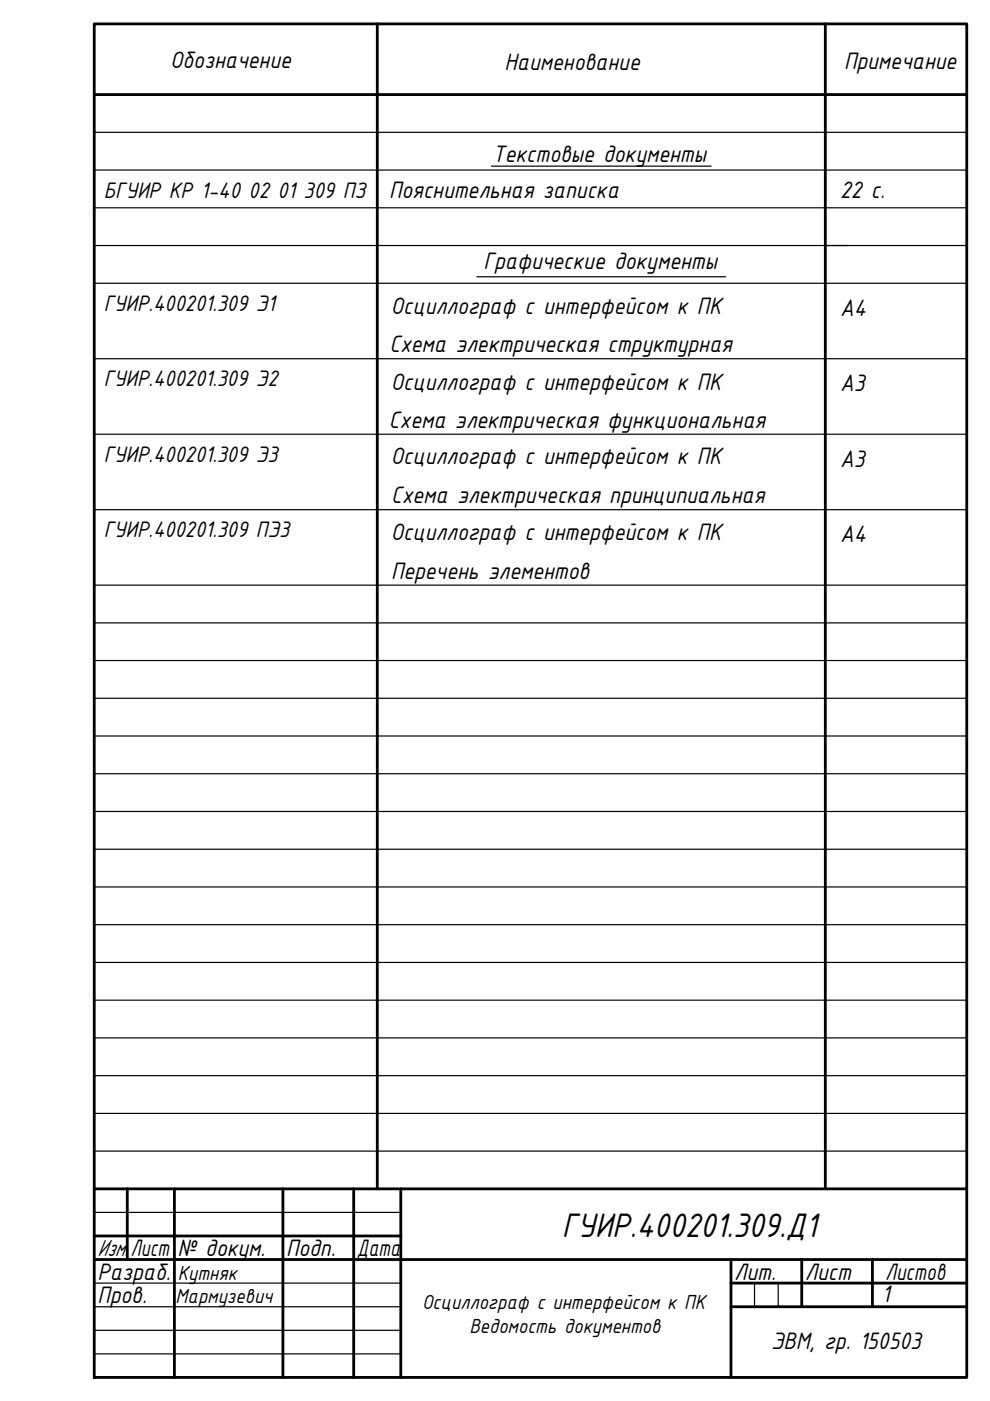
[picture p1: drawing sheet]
<svg xmlns="http://www.w3.org/2000/svg" width="210mm" height="297mm" viewBox="0 0 210 297" stroke-linecap="round" stroke-linejoin="round" font-family="sans-serif">
<defs><g id="words">
<text font-size="7.8" x="119.1" y="262.3">ГУИР.400201.309.Д1</text>
<g font-size="5.4">
<text x="36.1" y="14.5">Обозначение</text>
<text x="107" y="14.7">Наименование</text>
<text x="179" y="14.6">Примечание</text>
<text x="104.4" y="34.3">Текстовые документы</text>
<text x="82.5" y="41.9">Пояснительная записка</text>
<text x="178.1" y="42.1">22 с.</text>
<text x="102.5" y="57.1">Графические документы</text>
<text x="82.9" y="66.7">Осциллограф с интерфейсом к ПК</text>
<text x="178.1" y="66.9">А4</text>
<text x="82.5" y="74.7">Схема электрическая структурная</text>
<text x="82.9" y="82.7">Осциллограф с интерфейсом к ПК</text>
<text x="178.1" y="82.9">А3</text>
<text x="82.4" y="90.8">Схема электрическая функциональная</text>
<text x="82.9" y="98.5">Осциллограф с интерфейсом к ПК</text>
<text x="178.1" y="98.9">А3</text>
<text x="82.9" y="106.7">Схема электрическая принципиальная</text>
<text x="82.9" y="114.4">Осциллограф с интерфейсом к ПК</text>
<text x="178.1" y="114.9">А4</text>
<text x="82.9" y="122.7">Перечень элементов</text>
<text x="20.7" y="266.3">Изм.</text>
<text x="27.7" y="266.3">Лист</text>
<text x="37.7" y="266.3">№ докум.</text>
<text x="60.7" y="266.3">Подп.</text>
<text x="75.6" y="266.3">Дата</text>
<text x="20.7" y="271.3">Разраб.</text>
<text x="155.7" y="271.3">Лит.</text>
<text x="170.6" y="271.3">Лист</text>
<text x="187.7" y="271.3">Листов</text>
<text x="20.7" y="276.3">Пров.</text>
<text x="186.9" y="276.1">1</text>
<text x="163.5" y="285.9">ЭВМ, гр. 150503</text>
</g>
<g font-size="5.1">
<text x="22" y="41.9">БГУИР КР 1-40 02 01 309 ПЗ</text>
<text x="22" y="65.9">ГУИР.400201.309 Э1</text>
<text x="22" y="81.9">ГУИР.400201.309 Э2</text>
<text x="22" y="97.9">ГУИР.400201.309 Э3</text>
<text x="22" y="113.9">ГУИР.400201.309 ПЭ3</text>
</g>
<g font-size="4.7">
<text x="37.7" y="271.3">Кутняк</text>
<text x="37.2" y="276.3">Мармузевич</text>
<text x="89.5" y="277.6">Осциллограф с интерфейсом к ПК</text>
<text x="99.5" y="282.6">Ведомость документов</text>
</g>
</g></defs>
<!-- layer: 0 -->
<g fill="none" stroke="#000" stroke-width=".59">
<path d="M20 5.1h185v286.9h-185zM80 5.1v247M175 5.1v247M20 20.1h185M20 252.1h185M27 252.1v14.9M37 252.1v39.9M60 252.1v39.9M75 252.1v39.9M85 252.1v39.9M20 267h185M20 262.1h65"/>
<path d="M155 267v25M155 272h50M155 277.1h50M170 267v10.1M185 267v10.1"/>
</g>
<g fill="none" stroke="#000" stroke-width=".25">
<path d="M20 5.1v15h185M173 5.1h10M20 28.1h185M20 36.1h185M104.2 35.2h46.6M20 44.1h185M20 52.1h185M101.1 58.7h52.8M205 60.1h-185v8M205 76.1h-185v8M205 92.1h-185v8M205 108.1h-185v8"/>
<path d="M20 124.1h185M20 132.1h185M20 140h185M20 148h185M20 156h185M20 164h185M20 172h185M20 180.1h185M20 188.1h185M20 196.1h185M20 204.1h185M20 212.1h185"/>
<path d="M20 220.1h185M20 228.1h185M20 236.1h185M20 257.1h65M20 244.1h185M20 262.1h65M20 267h65M20 277.1h65M20 272h65M155 267v5M160 272v5.1M165 272v5.1"/>
<path d="M20 282.1h65M20 287h65M20 292h185"/>
</g>
<use href="#words"/>
</svg>
